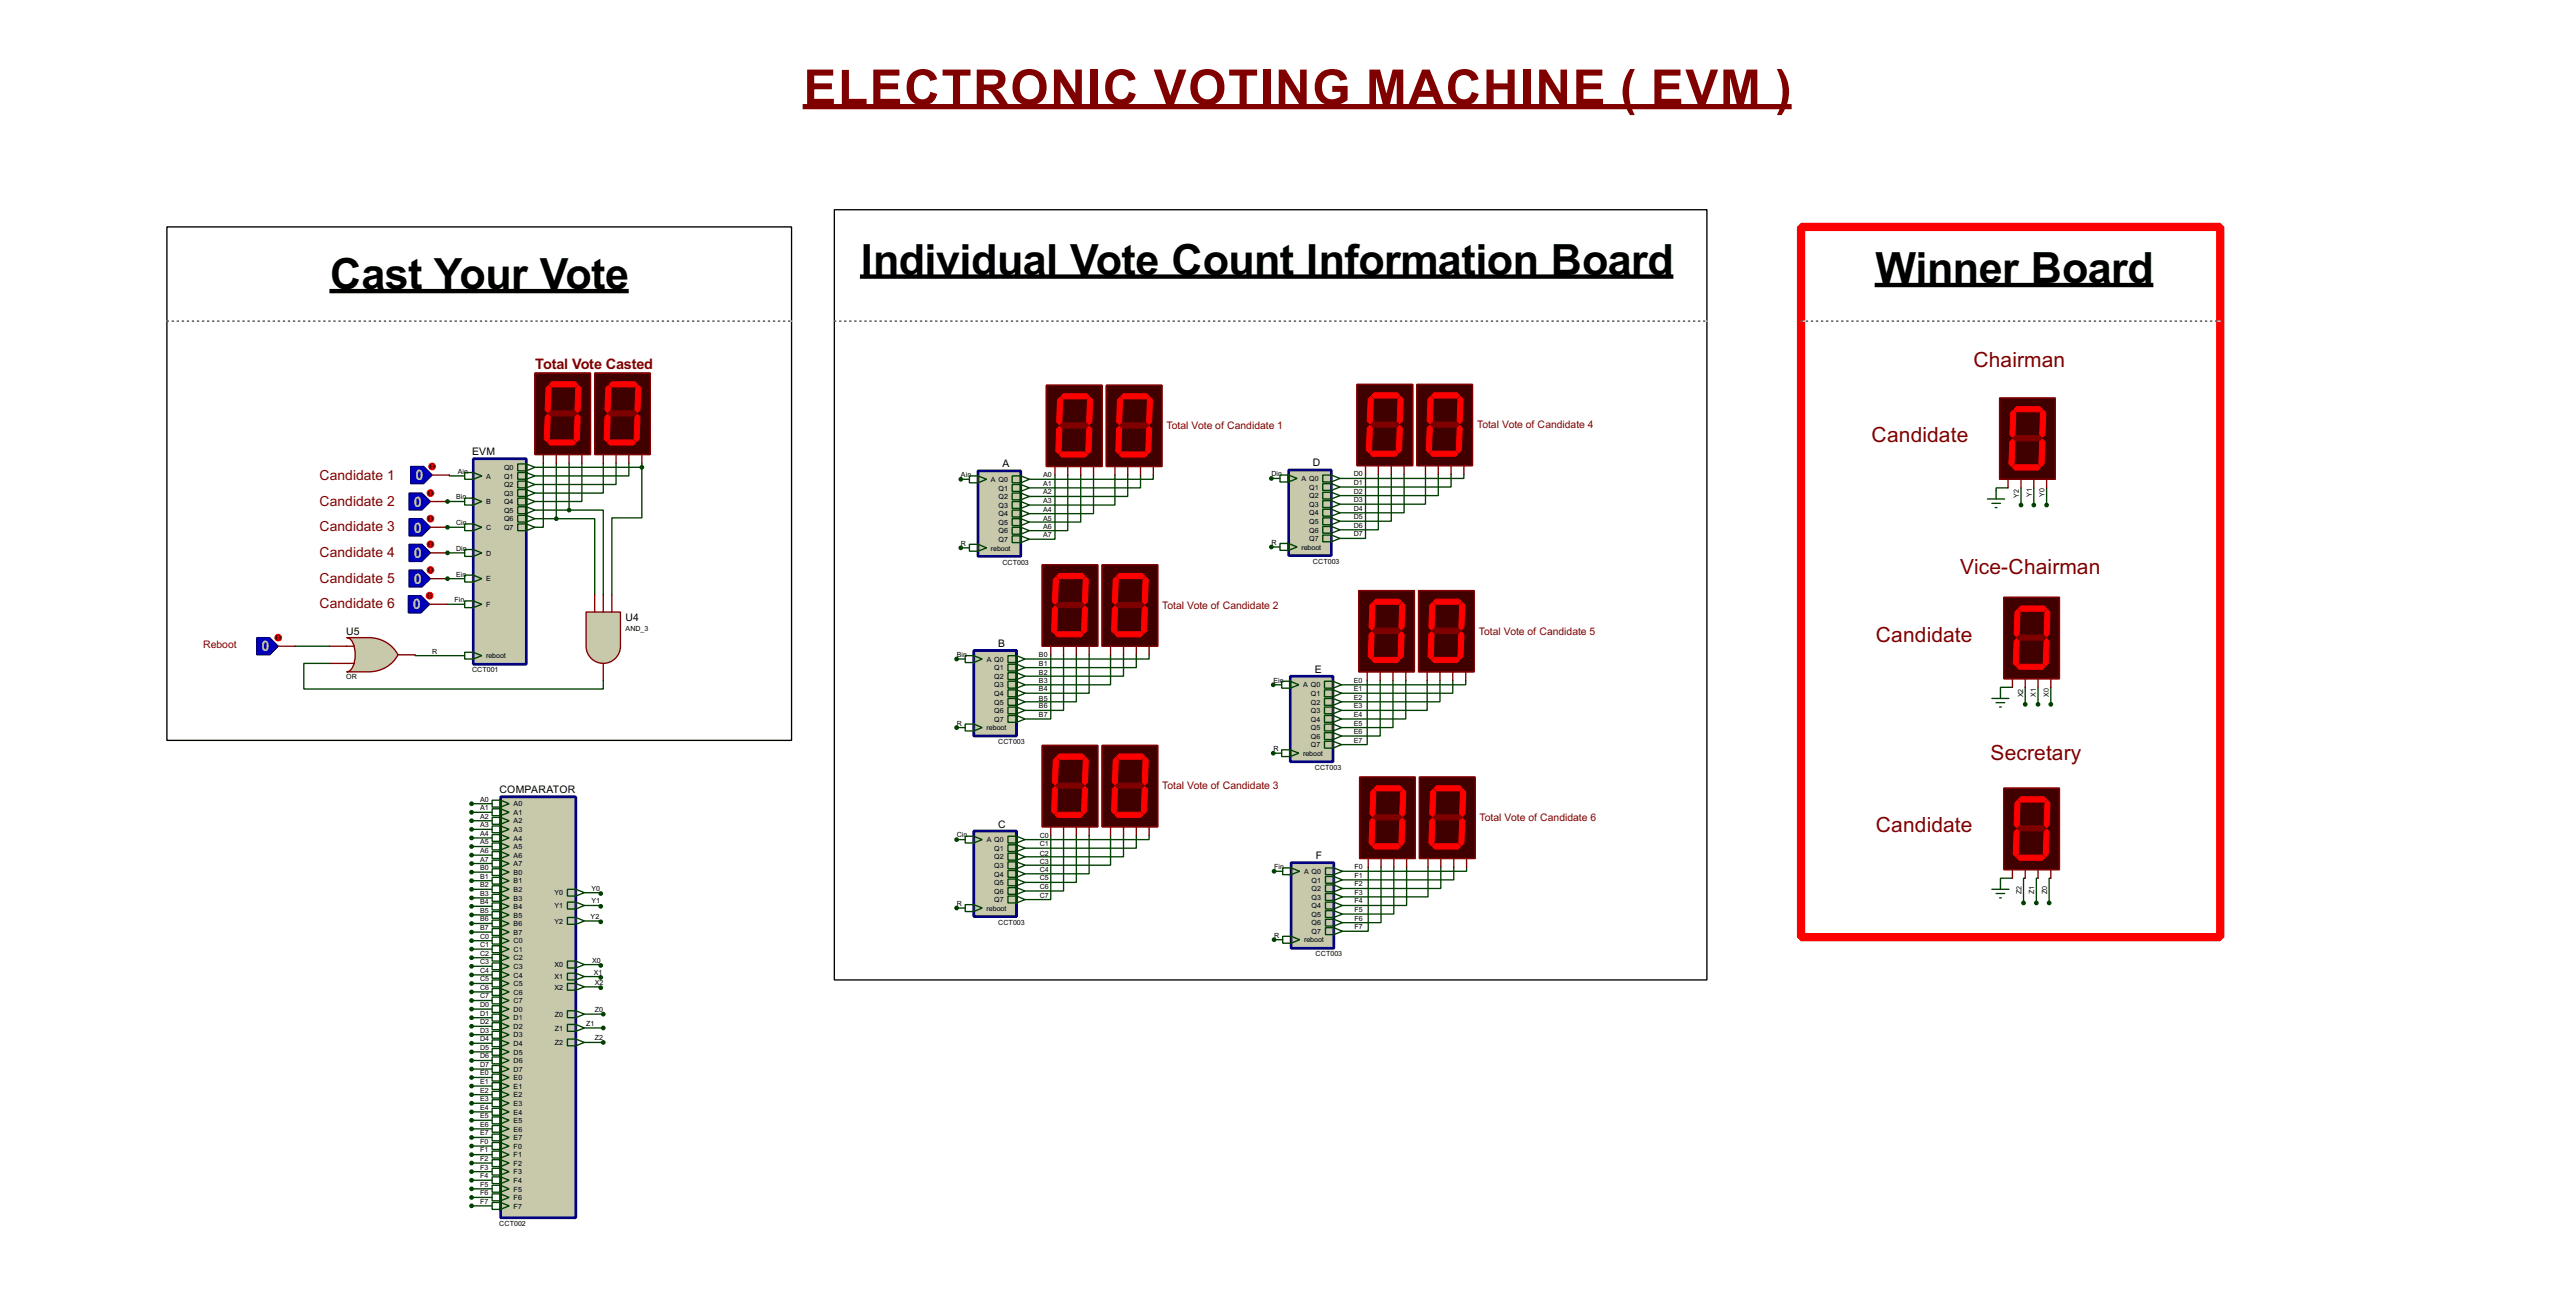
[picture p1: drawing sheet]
<svg xmlns="http://www.w3.org/2000/svg" width="764mm" height="383mm" viewBox="0 0 764 383" stroke-linecap="round" stroke-linejoin="round" font-family="sans-serif">
<defs><g id="words">
<text font-size="16.3" fill="#800000" x="238.6" y="31.1">ELECTRONIC VOTING MACHINE ( EVM )</text>
<g font-size="14.3">
<text x="255.5" y="81.6">Individual Vote Count Information Board</text>
<text x="98" y="85.9">Cast Your Vote</text>
<text x="556.8" y="84.1">Winner Board</text>
</g>
<g font-size="7" fill="#800000">
<text x="585.9" y="108.9">Chairman</text>
<text x="555.7" y="131.2">Candidate</text>
<text x="581.9" y="170.3">Vice-Chairman</text>
<text x="556.9" y="190.4">Candidate</text>
<text x="591" y="225.7">Secretary</text>
<text x="556.9" y="247.1">Candidate</text>
</g>
<text font-size="4.8" fill="#800000" x="158.9" y="109.7">Total Vote Casted</text>
<g font-size="4.8" fill="#c0c0c0">
<text x="123.4" y="142.5">0</text>
<text x="122.9" y="150.4">0</text>
<text x="122.9" y="158">0</text>
<text x="122.9" y="165.7">0</text>
<text x="122.9" y="173.3">0</text>
<text x="122.6" y="180.9">0</text>
<text x="77.6" y="193.4">0</text>
</g>
<g font-size="4.6" fill="#800000">
<text x="94.8" y="142.5">Candidate 1</text>
<text x="94.8" y="150.2">Candidate 2</text>
<text x="94.8" y="157.8">Candidate 3</text>
<text x="94.8" y="165.4">Candidate 4</text>
<text x="94.8" y="173">Candidate 5</text>
<text x="94.8" y="180.6">Candidate 6</text>
</g>
<g font-size="3.5" fill="#800000">
<text x="346.3" y="127.4">Total Vote of Candidate 1</text>
<text x="438.5" y="127.1">Total Vote of Candidate 4</text>
<text x="345" y="180.8">Total Vote of Candidate 2</text>
<text x="439" y="188.4">Total Vote of Candidate 5</text>
<text x="60.3" y="192.4">Reboot</text>
<text x="345" y="234.3">Total Vote of Candidate 3</text>
<text x="439.3" y="243.7">Total Vote of Candidate 6</text>
</g>
<g font-size="3.5">
<text x="140.2" y="135.2">EVM</text>
<text x="297.6" y="138.7">A</text>
<text x="389.8" y="138.5">D</text>
<text x="185.7" y="184.4">U4</text>
<text x="102.8" y="188.5">U5</text>
<text x="296.4" y="192.1">B</text>
<text x="390.4" y="199.7">E</text>
<text x="148.3" y="235.5">COMPARATOR</text>
<text x="296.4" y="245.7">C</text>
<text x="390.6" y="255.1">F</text>
</g>
<g font-size="2.4">
<text x="135.9" y="140.7">Ain</text>
<text x="144.3" y="142.1">A</text>
<text x="149.6" y="139.5">Q0</text>
<text x="149.6" y="142.1">Q1</text>
<text x="285.3" y="141.7">Ain</text>
<text x="294.2" y="143.1">A Q0</text>
<text x="309.7" y="141.7">A0</text>
<text x="377.5" y="141.4">Din</text>
<text x="386.4" y="142.8">A Q0</text>
<text x="401.9" y="143.9">D1</text>
<text x="401.9" y="141.4">D0</text>
<text x="135.4" y="148.2">Bin</text>
<text x="144.3" y="149.6">B</text>
<text x="149.6" y="144.6">Q2</text>
<text x="149.6" y="147.2">Q3</text>
<text x="149.6" y="149.6">Q4</text>
<text x="296.4" y="145.6">Q1</text>
<text x="296.4" y="148.2">Q2</text>
<text x="309.7" y="149.3">A3</text>
<text x="309.7" y="146.8">A2</text>
<text x="309.7" y="144.2">A1</text>
<text x="388.6" y="145.3">Q1</text>
<text x="388.6" y="147.9">Q2</text>
<text x="401.9" y="149.1">D3</text>
<text x="401.9" y="146.5">D2</text>
<text x="599.4" y="147.8" transform="rotate(-90 599.4 147.8)">Y2</text>
<text x="603.2" y="147.6" transform="rotate(-90 603.2 147.6)">Y1</text>
<text x="607" y="147.6" transform="rotate(-90 607 147.6)">Y0</text>
<text x="135.4" y="155.9">Cin</text>
<text x="149.6" y="152.2">Q5</text>
<text x="149.6" y="154.8">Q6</text>
<text x="296.4" y="150.7">Q3</text>
<text x="296.4" y="153.3">Q4</text>
<text x="296.4" y="155.8">Q5</text>
<text x="309.7" y="154.6">A5</text>
<text x="309.7" y="151.9">A4</text>
<text x="388.6" y="150.5">Q3</text>
<text x="388.6" y="153">Q4</text>
<text x="388.6" y="155.5">Q5</text>
<text x="401.9" y="154.1">D5</text>
<text x="401.9" y="151.6">D4</text>
<text x="144.3" y="157.3">C</text>
<text x="149.6" y="157.3">Q7</text>
<text x="296.4" y="158.3">Q6</text>
<text x="296.4" y="160.9">Q7</text>
<text x="309.7" y="159.5">A7</text>
<text x="309.7" y="156.9">A6</text>
<text x="377.5" y="161.8">R</text>
<text x="388.6" y="158">Q6</text>
<text x="388.6" y="160.6">Q7</text>
<text x="401.9" y="159.2">D7</text>
<text x="401.9" y="156.6">D6</text>
<text x="135.4" y="163.5">Din</text>
<text x="144.3" y="164.9">D</text>
<text x="285.3" y="162">R</text>
<text x="294.2" y="163.4">reboot</text>
<text x="297.6" y="167.6">CCT003</text>
<text x="386.4" y="163.2">reboot</text>
<text x="389.8" y="167.3">CCT003</text>
<text x="135.4" y="171.2">Ein</text>
<text x="144.3" y="172.6">E</text>
<text x="134.9" y="178.8">Fin</text>
<text x="144.3" y="180.2">F</text>
<text x="185.7" y="187.3">AND_3</text>
<text x="128.3" y="194">R</text>
<text x="144.3" y="195.4">reboot</text>
<text x="284" y="195">Bin</text>
<text x="292.9" y="196.4">A Q0</text>
<text x="308.4" y="197.8">B1</text>
<text x="308.4" y="195">B0</text>
<text x="102.7" y="201.6">OR</text>
<text x="140.1" y="199.6">CCT001</text>
<text x="295.1" y="199">Q1</text>
<text x="295.1" y="201.5">Q2</text>
<text x="308.4" y="202.7">B3</text>
<text x="308.4" y="200.4">B2</text>
<text x="378" y="202.7">Ein</text>
<text x="401.9" y="202.7">E0</text>
<text x="295.1" y="204.1">Q3</text>
<text x="295.1" y="206.6">Q4</text>
<text x="295.1" y="209.1">Q5</text>
<text x="308.4" y="208">B5</text>
<text x="308.4" y="205.2">B4</text>
<text x="386.9" y="204.1">A Q0</text>
<text x="389.1" y="206.6">Q1</text>
<text x="389.1" y="209.1">Q2</text>
<text x="401.9" y="207.7">E2</text>
<text x="401.9" y="205.2">E1</text>
<text x="600.6" y="207" transform="rotate(-90 600.6 207)">X2</text>
<text x="604.5" y="206.8" transform="rotate(-90 604.5 206.8)">X1</text>
<text x="608.3" y="206.8" transform="rotate(-90 608.3 206.8)">X0</text>
<text x="284" y="215.4">R</text>
<text x="295.1" y="211.7">Q6</text>
<text x="295.1" y="214.2">Q7</text>
<text x="308.4" y="212.8">B7</text>
<text x="308.4" y="210.3">B6</text>
<text x="389.1" y="211.7">Q3</text>
<text x="389.1" y="214.2">Q4</text>
<text x="401.9" y="215.4">E5</text>
<text x="401.9" y="212.8">E4</text>
<text x="401.9" y="210.3">E3</text>
<text x="292.9" y="216.8">reboot</text>
<text x="296.3" y="220.9">CCT003</text>
<text x="389.1" y="216.8">Q5</text>
<text x="389.1" y="219.3">Q6</text>
<text x="389.1" y="221.8">Q7</text>
<text x="401.9" y="220.4">E7</text>
<text x="401.9" y="217.9">E6</text>
<text x="378" y="223">R</text>
<text x="386.9" y="224.4">reboot</text>
<text x="390.3" y="228.5">CCT003</text>
<text x="142.5" y="238">A0</text>
<text x="152.5" y="239.4">A0</text>
<text x="142.5" y="240.5">A1</text>
<text x="142.5" y="243">A2</text>
<text x="142.5" y="245.6">A3</text>
<text x="152.5" y="241.9">A1</text>
<text x="152.5" y="244.4">A2</text>
<text x="142.5" y="248.1">A4</text>
<text x="142.5" y="250.7">A5</text>
<text x="152.5" y="247">A3</text>
<text x="152.5" y="249.5">A4</text>
<text x="284" y="248.4">Cin</text>
<text x="292.9" y="250">A Q0</text>
<text x="308.7" y="251.2">C1</text>
<text x="308.7" y="248.6">C0</text>
<text x="142.5" y="253.2">A6</text>
<text x="142.5" y="255.7">A7</text>
<text x="152.5" y="252.1">A5</text>
<text x="152.5" y="254.6">A6</text>
<text x="152.5" y="257.1">A7</text>
<text x="295.1" y="252.6">Q1</text>
<text x="295.1" y="255.1">Q2</text>
<text x="295.1" y="257.6">Q3</text>
<text x="308.7" y="256.5">C3</text>
<text x="308.7" y="254">C2</text>
<text x="142.5" y="258.3">B0</text>
<text x="142.5" y="260.8">B1</text>
<text x="142.5" y="263.4">B2</text>
<text x="152.5" y="259.7">B0</text>
<text x="152.5" y="262.2">B1</text>
<text x="295.1" y="260.2">Q4</text>
<text x="295.1" y="262.7">Q5</text>
<text x="308.7" y="263.9">C6</text>
<text x="308.7" y="261.3">C5</text>
<text x="308.7" y="258.8">C4</text>
<text x="378.3" y="258">Fin</text>
<text x="387.2" y="259.4">A Q0</text>
<text x="389.4" y="262">Q1</text>
<text x="402.1" y="263.1">F2</text>
<text x="402.1" y="260.6">F1</text>
<text x="402.1" y="258">F0</text>
<text x="142.5" y="265.9">B3</text>
<text x="142.5" y="268.4">B4</text>
<text x="152.5" y="264.8">B2</text>
<text x="152.5" y="267.3">B3</text>
<text x="152.5" y="269.8">B4</text>
<text x="164.6" y="265.8">Y0</text>
<text x="164.6" y="269.6">Y1</text>
<text x="175.6" y="264.4">Y0</text>
<text x="175.6" y="268.2">Y1</text>
<text x="284" y="268.9">R</text>
<text x="295.1" y="265.3">Q6</text>
<text x="295.1" y="267.8">Q7</text>
<text x="308.7" y="266.4">C7</text>
<text x="389.4" y="264.5">Q2</text>
<text x="389.4" y="267">Q3</text>
<text x="389.4" y="269.6">Q4</text>
<text x="402.1" y="268.2">F4</text>
<text x="402.1" y="265.6">F3</text>
<text x="600.2" y="265.4" transform="rotate(-90 600.2 265.4)">Z2</text>
<text x="604" y="265.4" transform="rotate(-90 604 265.4)">Z1</text>
<text x="607.8" y="265.4" transform="rotate(-90 607.8 265.4)">Z0</text>
<text x="142.5" y="271">B5</text>
<text x="142.5" y="273.5">B6</text>
<text x="152.5" y="272.4">B5</text>
<text x="152.5" y="274.9">B6</text>
<text x="164.6" y="274.2">Y2</text>
<text x="175.3" y="272.8">Y2</text>
<text x="292.9" y="270.3">reboot</text>
<text x="296.3" y="274.5">CCT003</text>
<text x="389.4" y="272.1">Q5</text>
<text x="389.4" y="274.7">Q6</text>
<text x="402.1" y="275.8">F7</text>
<text x="402.1" y="273.3">F6</text>
<text x="402.1" y="270.7">F5</text>
<text x="142.5" y="276.1">B7</text>
<text x="142.5" y="278.6">C0</text>
<text x="142.5" y="281.1">C1</text>
<text x="152.5" y="277.5">B7</text>
<text x="152.5" y="280">C0</text>
<text x="378.3" y="278.3">R</text>
<text x="387.2" y="279.7">reboot</text>
<text x="389.4" y="277.2">Q7</text>
<text x="142.5" y="283.7">C2</text>
<text x="142.5" y="286.2">C3</text>
<text x="152.5" y="282.5">C1</text>
<text x="152.5" y="285.1">C2</text>
<text x="152.5" y="287.6">C3</text>
<text x="164.6" y="287.1">X0</text>
<text x="175.8" y="285.7">X0</text>
<text x="390.6" y="283.9">CCT003</text>
<text x="142.5" y="288.8">C4</text>
<text x="142.5" y="291.3">C5</text>
<text x="142.5" y="293.8">C6</text>
<text x="152.5" y="290.2">C4</text>
<text x="152.5" y="292.7">C5</text>
<text x="164.6" y="290.7">X1</text>
<text x="164.6" y="293.7">X2</text>
<text x="176.3" y="289.3">X1</text>
<text x="176.6" y="292.3">X2</text>
<text x="142.5" y="296.4">C7</text>
<text x="142.5" y="298.9">D0</text>
<text x="152.5" y="295.2">C6</text>
<text x="152.5" y="297.8">C7</text>
<text x="142.5" y="301.5">D1</text>
<text x="142.5" y="304">D2</text>
<text x="152.5" y="300.3">D0</text>
<text x="152.5" y="302.9">D1</text>
<text x="152.5" y="305.4">D2</text>
<text x="164.7" y="301.8">Z0</text>
<text x="164.7" y="305.9">Z1</text>
<text x="174" y="304.5">Z1</text>
<text x="176.6" y="300.4">Z0</text>
<text x="142.5" y="306.5">D3</text>
<text x="142.5" y="309.1">D4</text>
<text x="142.5" y="311.6">D5</text>
<text x="152.5" y="307.9">D3</text>
<text x="152.5" y="310.5">D4</text>
<text x="164.7" y="310.2">Z2</text>
<text x="176.6" y="308.8">Z2</text>
<text x="142.5" y="314.2">D6</text>
<text x="142.5" y="316.7">D7</text>
<text x="152.5" y="313">D5</text>
<text x="152.5" y="315.6">D6</text>
<text x="142.5" y="319.2">E0</text>
<text x="142.5" y="321.8">E1</text>
<text x="152.5" y="318.1">D7</text>
<text x="152.5" y="320.6">E0</text>
<text x="152.5" y="323.2">E1</text>
<text x="142.5" y="324.3">E2</text>
<text x="142.5" y="326.9">E3</text>
<text x="142.5" y="329.4">E4</text>
<text x="152.5" y="325.7">E2</text>
<text x="152.5" y="328.3">E3</text>
<text x="142.5" y="331.9">E5</text>
<text x="142.5" y="334.5">E6</text>
<text x="152.5" y="330.8">E4</text>
<text x="152.5" y="333.3">E5</text>
<text x="152.5" y="335.9">E6</text>
<text x="142.5" y="337">E7</text>
<text x="142.5" y="339.6">F0</text>
<text x="152.5" y="338.4">E7</text>
<text x="152.5" y="341">F0</text>
<text x="142.5" y="342.1">F1</text>
<text x="142.5" y="344.6">F2</text>
<text x="142.5" y="347.2">F3</text>
<text x="152.5" y="343.5">F1</text>
<text x="152.5" y="346">F2</text>
<text x="142.5" y="349.7">F4</text>
<text x="142.5" y="352.3">F5</text>
<text x="152.5" y="348.6">F3</text>
<text x="152.5" y="351.1">F4</text>
<text x="152.5" y="353.7">F5</text>
<text x="142.5" y="354.8">F6</text>
<text x="142.5" y="357.3">F7</text>
<text x="152.5" y="356.2">F6</text>
<text x="152.5" y="358.7">F7</text>
<text x="148.2" y="363.9">CCT002</text>
</g>
</g></defs>
<path d="M161.3 137.5v19h-2.5M172.8 137.5v11.4h-14M179.1 137.5v8.9h-20.3M182.9 137.5v6.3h-24.1M186.7 137.5v3.8h-27.9M132.9 148.9h5.1M285.3 142.3h2.5M285.3 162.6h2.5" fill="none" stroke="#004000" stroke-width=".4"/>
<circle cx="132.9" cy="148.9" r=".2" fill="#004000"/>
<path d="M132.9 156.5h5.1" fill="none" stroke="#004000" stroke-width=".4"/>
<circle cx="132.9" cy="156.5" r=".2" fill="#004000"/>
<path d="M132.9 164.1h5.1" fill="none" stroke="#004000" stroke-width=".4"/>
<circle cx="132.9" cy="164.1" r=".2" fill="#004000"/>
<path d="M132.9 171.8h5.1" fill="none" stroke="#004000" stroke-width=".4"/>
<circle cx="132.9" cy="171.8" r=".2" fill="#004000"/>
<g fill="none" stroke="#004000" stroke-width=".4">
<path d="M158.8 138.7h31.8M165.2 137.5v16.5M169 137.5v13.9M190.6 138.7v15h-8.9v22.9M190.6 137.5v1.2M133.4 141v.3h4.6M158.8 154h6.4M158.8 151.4h10.2M165.2 154h11.4v22.6M169 151.4h10.1v25.2M313.2 141v19.1h-7.6M317 141v16.5h-11.4"/>
<path d="M320.9 141v14h-15.3M324.7 141v11.5h-19.1M331 141v8.9h-25.4M334.8 141v6.4h-29.2M338.6 141v3.8h-33M342.4 141v1.3h-36.8M377.5 142h2.5M405.4 140.8v19h-7.6M409.2 140.8v16.5h-11.4M413.1 140.8v13.9h-15.3M416.9 140.8v11.4h-19.1M423.2 140.8v8.9h-25.4"/>
<path d="M427 140.8v6.3h-29.2M430.8 140.8v3.8h-33M434.6 140.8v1.2h-36.8M596.2 144.8h-3.6v.8M600 144.8v5.1M603.8 144.8v5.1M607.6 144.8v5.1M132.6 179.4h5.4M377.5 162.4h2.5M87.7 191.8h10.1M97.8 196.9h-7.6v7.6h88.9v-2.5M123.2 194.4v.2h14.8"/>
<path d="M284 195.6h2.6M312 194.4v19h-7.7M315.8 194.4v16.5h-11.5M319.6 194.4v13.9h-15.3M323.4 194.4v11.4h-19.1M329.7 194.4v8.9h-25.4M333.6 194.4v6.3h-29.3M337.4 194.4v3.8h-33.1M341.2 194.4v1.2h-36.9M284 216h2.6M378 203.3h2.5M405.9 202v19h-7.6"/>
<path d="M409.8 202v16.5h-11.5M413.6 202v14h-15.3M417.4 202v11.4h-19.1M423.7 202v8.9h-25.4M427.5 202v6.3h-29.2M431.3 202v3.8h-33M435.2 202v1.3h-36.9M597.5 204h-3.6v.8M601.3 204v5.1M605.1 204v5.1M608.9 204v5.1M140 238.6h6.1"/>
<path d="M378 223.6h2.5M140 241.1h6.1M140 243.6h6.1M140 246.2h6.1M140 248.7h6.1M140 251.3h6.1M140 253.8h6.1M140 256.3h6.1M140 258.9h6.1M284 249.2h2.6M312 248v19h-7.7M315.8 248v16.5h-11.5"/>
<path d="M319.6 248v13.9h-15.3M323.4 248v11.4h-19.1M329.7 248v8.8h-25.4M333.6 248v6.3h-29.3M337.4 248v3.8h-33.1M341.2 248v1.2h-36.9M378.3 258.6h2.5M406.2 257.4v19h-7.6M410 257.4v16.5h-11.4M413.8 257.4v13.9h-15.2M417.6 257.4v11.4h-19M424 257.4v8.8h-25.4"/>
<path d="M427.8 257.4v6.3h-29.2M431.6 257.4v3.8h-33M435.4 257.4v1.2h-36.8M140 261.4h6.1M140 264h6.1M140 266.5h6.1M140 269h6.1M140 271.6h6.1M140 274.1h6.1M140 276.7h6.1M140 279.2h6.1M173.5 265h4.9v.2"/>
<path d="M173.5 268.8h4.9v.2M173.5 273.4h4.9v.2M284 269.5h2.6M378.3 278.9h2.5M597.5 260.7h-3.6v.7M601.3 260.7h-.5v7.3M605.1 260.7h-.5v7.3M608.9 260.7h-.5v7.3M140 281.7h6.1M140 284.3h6.1M140 286.8h6.1M140 289.4h6.1"/>
<path d="M140 291.9h6.1M140 294.4h6.1M140 297h6.1M140 299.5h6.1M173.5 286.3h4.9v.3M173.5 289.9h4.9v.2M173.5 292.9h4.9v.3M140 302.1h6.1M140 304.6h6.1M140 307.1h6.1M140 309.7h6.1M140 312.2h6.1"/>
<path d="M140 314.8h6.1M140 317.3h6.1M140 319.8h6.1M173.5 301h5.6M173.5 305.1h5.6M173.5 309.4h5.6M140 322.4h6.1M140 324.9h6.1M140 327.5h6.1M140 330h6.1M140 332.5h6.1M140 335.1h6.1"/>
<path d="M140 337.6h6.1M140 340.2h6.1M140 342.7h6.1M140 345.2h6.1M140 347.8h6.1M140 350.3h6.1M140 352.9h6.1M140 355.4h6.1M140 357.9h6.1"/>
</g>
<path d="M140.5 136.2h15.8v61h-15.8z" fill="#c8c8aa" stroke="#000080" stroke-width=".8"/>
<path d="M158.8 110.8h16.5v24.1h-16.5z" fill="#400000" stroke="#800000" stroke-width=".4"/>
<g fill="#f00" stroke="#f00" stroke-width=".3">
<path d="M163.9 113.3h6.8l.8 .8-.8 .8h-6.8l-.8-.8z" fill-rule="evenodd"/>
<path d="M171 115.1l.8-.7 .7 .7-.2 6.6-.8 .8-.8-.8z" fill-rule="evenodd"/>
<path d="M162.1 115.1l.8-.7 .7 .7-.2 6.6-.8 .8-.7-.8z" fill-rule="evenodd"/>
<path d="M170.7 123.8l.8-.8 .8 .8-.3 6.6-.7 .7-.8-.7z" fill-rule="evenodd"/>
<path d="M162.6 131.4l.8-.8h6.8l.8 .8-.8 .7h-6.8z" fill-rule="evenodd"/>
<path d="M162.6 123l.8 .8-.3 6.6-.7 .7-.8-.7 .3-6.6z" fill-rule="evenodd"/>
</g>
<path d="M162.9 122.7l.7-.7h6.9l.8 .7-.8 .8h-6.9z" fill-rule="evenodd" fill="#800000" stroke="#800000" stroke-width=".3"/>
<path d="M161.3 134.9v2.6M165.2 134.9v2.6M169 134.9v2.6M172.8 134.9v2.6" fill="none" stroke="#800000" stroke-width=".4"/>
<path d="M176.6 110.8h16.5v24.1h-16.5z" fill="#400000" stroke="#800000" stroke-width=".4"/>
<g fill="#f00" stroke="#f00" stroke-width=".3">
<path d="M181.7 113.3h6.8l.8 .8-.8 .8h-6.8l-.8-.8z" fill-rule="evenodd"/>
<path d="M188.8 115.1l.7-.7 .8 .7-.3 6.6-.7 .8-.8-.8z" fill-rule="evenodd"/>
<path d="M180.6 114.4l.8 .7-.2 6.6-.8 .8-.8-.8 .3-6.6z" fill-rule="evenodd"/>
<path d="M189.3 123l.7 .8-.2 6.6-.8 .7-.7-.7 .2-6.6z" fill-rule="evenodd"/>
<path d="M180.4 131.4l.8-.8h6.8l.8 .8-.8 .7h-6.8z" fill-rule="evenodd"/>
<path d="M180.4 123l.8 .8-.3 6.6-.8 .7-.7-.7 .2-6.6z" fill-rule="evenodd"/>
</g>
<path d="M180.6 122.7l.8-.7h6.9l.7 .7-.7 .8h-6.9z" fill-rule="evenodd" fill="#800000" stroke="#800000" stroke-width=".3"/>
<path d="M179.1 134.9v2.6M182.9 134.9v2.6M186.7 134.9v2.6M190.6 134.9v2.6" fill="none" stroke="#800000" stroke-width=".4"/>
<g fill="none" stroke="#004000" stroke-width=".4">
<path d="M153.7 137.7h2.6l2.5 1-2.5 1.1h-2.6zM156.3 137.7v2.1M138 140.3h2.5l2.6 1-2.6 1h-2.5zM138 147.9h2.5l2.6 1-2.6 1h-2.5zM138 155.5h2.5l2.6 1-2.6 1h-2.5zM140.5 140.3v2M140.5 147.9v2M140.5 155.5v2M153.7 140.3h2.6l2.5 1-2.5 1h-2.6zM153.7 142.8h2.6l2.5 1-2.5 1h-2.6zM153.7 145.3h2.6l2.5 1.1-2.5 1h-2.6zM153.7 147.9h2.6l2.5 1-2.5 1h-2.6z"/>
<path d="M153.7 150.4h2.6l2.5 1-2.5 1.1h-2.6zM153.7 153h2.6l2.5 1-2.5 1h-2.6zM153.7 155.5h2.6l2.5 1-2.5 1h-2.6zM156.3 140.3v2M156.3 142.8v2M156.3 145.3v2.1M156.3 147.9v2M156.3 150.4v2.1M156.3 153v2M156.3 155.5v2M138 163.1h2.5l2.6 1-2.6 1.1h-2.5zM138 170.7h2.5l2.6 1.1-2.6 1h-2.5z"/>
<path d="M138 178.4h2.5l2.6 1-2.6 1h-2.5zM140.5 163.1v2.1M140.5 170.7v2.1M140.5 178.4v2M138 193.6h2.5l2.6 1-2.6 1h-2.5zM140.5 193.6v2"/>
</g>
<path d="M97.8 86.4h88.9" fill="none" stroke="#000" stroke-width="1.3" stroke-linecap="butt"/>
<path d="M290.4 139.8h12.7v25.4h-12.7z" fill="#c8c8aa" stroke="#000080" stroke-width=".8"/>
<g fill="none" stroke="#004000" stroke-width=".4">
<path d="M287.8 141.3h2.6l2.5 1-2.5 1h-2.6zM290.4 141.3v2M300.5 141.3h2.6l2.5 1-2.5 1h-2.6zM300.5 143.8h2.6l2.5 1-2.5 1.1h-2.6zM300.5 146.4h2.6l2.5 1-2.5 1h-2.6zM300.5 148.9h2.6l2.5 1-2.5 1h-2.6zM300.5 151.4h2.6l2.5 1.1-2.5 1h-2.6zM300.5 154h2.6l2.5 1-2.5 1h-2.6zM300.5 156.5h2.6l2.5 1-2.5 1.1h-2.6zM300.5 159.1h2.6l2.5 1-2.5 1h-2.6zM303.1 141.3v2M303.1 143.8v2.1"/>
<path d="M303.1 146.4v2M303.1 148.9v2M303.1 151.4v2.1M303.1 154v2M303.1 156.5v2.1M303.1 159.1v2M287.8 161.6h2.6l2.5 1-2.5 1h-2.6zM290.4 161.6v2"/>
</g>
<g fill="#004000" stroke="#004000" stroke-width=".4">
<circle cx="285.2" cy="142.3" r=".5"/>
<circle cx="285.2" cy="162.6" r=".5"/>
</g>
<path d="M121.5 146.4h3.8l2.5 2.5-2.5 2.5h-3.8z" fill-rule="evenodd" fill="#0000c0" stroke="#000080" stroke-width=".4"/>
<path d="M127.8 148.9h5.1" fill="none" stroke="#800000" stroke-width=".4"/>
<circle cx="127.8" cy="146.4" r="1" fill="#400000" stroke="#f00" stroke-width=".3"/>
<path d="M127.6 146.6l.2 .3M127.8 145.9v1M127.8 145.9l-.2 .2M127.8 145.9l.3 .2M128.1 146.6l-.3 .3" fill="none" stroke="#f00" stroke-width=".3"/>
<circle cx="132.8" cy="148.9" r=".5" fill="#004000" stroke="#004000" stroke-width=".4"/>
<path d="M121.5 154h3.8l2.5 2.5-2.5 2.6h-3.8z" fill-rule="evenodd" fill="#0000c0" stroke="#000080" stroke-width=".4"/>
<path d="M127.8 156.5h5.1" fill="none" stroke="#800000" stroke-width=".4"/>
<circle cx="127.8" cy="154" r="1" fill="#400000" stroke="#f00" stroke-width=".3"/>
<path d="M127.6 154.2l.2 .3M127.8 153.5v1M127.8 153.5l-.2 .2M127.8 153.5l.3 .2M128.1 154.2l-.3 .3" fill="none" stroke="#f00" stroke-width=".3"/>
<circle cx="132.8" cy="156.5" r=".5" fill="#004000" stroke="#004000" stroke-width=".4"/>
<path d="M121.5 161.6h3.8l2.5 2.5-2.5 2.6h-3.8z" fill-rule="evenodd" fill="#0000c0" stroke="#000080" stroke-width=".4"/>
<path d="M127.8 164.1h5.1" fill="none" stroke="#800000" stroke-width=".4"/>
<circle cx="127.8" cy="161.6" r="1" fill="#400000" stroke="#f00" stroke-width=".3"/>
<path d="M127.6 161.9l.2 .2M127.8 161.1v1M127.8 161.1l-.2 .2M127.8 161.1l.3 .2M128.1 161.9l-.3 .2" fill="none" stroke="#f00" stroke-width=".3"/>
<circle cx="132.8" cy="164.1" r=".5" fill="#004000" stroke="#004000" stroke-width=".4"/>
<path d="M121.5 169.2h3.8l2.5 2.6-2.5 2.5h-3.8z" fill-rule="evenodd" fill="#0000c0" stroke="#000080" stroke-width=".4"/>
<path d="M127.8 171.8h5.1" fill="none" stroke="#800000" stroke-width=".4"/>
<circle cx="127.8" cy="169.2" r="1" fill="#400000" stroke="#f00" stroke-width=".3"/>
<path d="M127.6 169.5l.2 .2M127.8 168.7v1M127.8 168.7l-.2 .3M127.8 168.7l.3 .3M128.1 169.5l-.3 .2" fill="none" stroke="#f00" stroke-width=".3"/>
<circle cx="132.8" cy="171.8" r=".5" fill="#004000" stroke="#004000" stroke-width=".4"/>
<path d="M310.7 114.4h16.5v24.1h-16.5z" fill="#400000" stroke="#800000" stroke-width=".4"/>
<g fill="#f00" stroke="#f00" stroke-width=".3">
<path d="M315.8 116.9h6.8l.8 .8-.8 .7h-6.8l-.8-.7z" fill-rule="evenodd"/>
<path d="M322.9 118.7l.8-.8 .7 .8-.2 6.6-.8 .7-.8-.7z" fill-rule="evenodd"/>
<path d="M314 118.7l.8-.8 .7 .8-.2 6.6-.8 .7-.8-.7z" fill-rule="evenodd"/>
<path d="M323.4 126.5l.8 .8-.3 6.6-.8 .8-.7-.8 .2-6.6z" fill-rule="evenodd"/>
<path d="M314.5 134.9l.8-.7h6.8l.8 .7-.8 .8h-6.8z" fill-rule="evenodd"/>
<path d="M313.7 127.3l.8-.8 .8 .8-.3 6.6-.7 .8-.8-.8z" fill-rule="evenodd"/>
</g>
<path d="M314.8 126.3l.7-.8h6.9l.7 .8-.7 .8h-6.9z" fill-rule="evenodd" fill="#800000" stroke="#800000" stroke-width=".3"/>
<path d="M313.2 138.5v2.5M317 138.5v2.5M320.9 138.5v2.5M324.7 138.5v2.5" fill="none" stroke="#800000" stroke-width=".4"/>
<path d="M328.5 114.4h16.5v24.1h-16.5z" fill="#400000" stroke="#800000" stroke-width=".4"/>
<g fill="#f00" stroke="#f00" stroke-width=".3">
<path d="M332.8 117.7l.8-.8h6.8l.8 .8-.8 .7h-6.8z" fill-rule="evenodd"/>
<path d="M340.7 118.7l.7-.8 .8 .8-.3 6.6-.7 .7-.8-.7z" fill-rule="evenodd"/>
<path d="M331.8 118.7l.7-.8 .8 .8-.3 6.6-.7 .7-.8-.7z" fill-rule="evenodd"/>
<path d="M341.2 126.5l.7 .8-.2 6.6-.8 .8-.7-.8 .2-6.6z" fill-rule="evenodd"/>
<path d="M332.3 134.9l.7-.7h6.9l.8 .7-.8 .8h-6.9z" fill-rule="evenodd"/>
<path d="M332.3 126.5l.7 .8-.2 6.6-.8 .8-.7-.8 .2-6.6z" fill-rule="evenodd"/>
</g>
<path d="M332.5 126.3l.8-.8h6.9l.7 .8-.7 .8h-6.9z" fill-rule="evenodd" fill="#800000" stroke="#800000" stroke-width=".3"/>
<path d="M331 138.5v2.5M334.8 138.5v2.5M338.6 138.5v2.5M342.4 138.5v2.5" fill="none" stroke="#800000" stroke-width=".4"/>
<path d="M289.1 193.1h12.7v25.4h-12.7z" fill="#c8c8aa" stroke="#000080" stroke-width=".8"/>
<g fill="none" stroke="#004000" stroke-width=".4">
<path d="M286.6 194.6h2.5l2.5 1-2.5 1.1h-2.5zM289.1 194.6v2.1M299.3 194.6h2.5l2.5 1-2.5 1.1h-2.5zM299.3 197.2h2.5l2.5 1-2.5 1h-2.5zM299.3 199.7h2.5l2.5 1-2.5 1h-2.5zM301.8 194.6v2.1M301.8 197.2v2M301.8 199.7v2M286.6 214.9h2.5l2.5 1.1-2.5 1h-2.5zM289.1 214.9v2.1M299.3 202.2h2.5l2.5 1.1-2.5 1h-2.5zM299.3 204.8h2.5l2.5 1-2.5 1h-2.5z"/>
<path d="M299.3 207.3h2.5l2.5 1-2.5 1.1h-2.5zM299.3 209.9h2.5l2.5 1-2.5 1h-2.5zM299.3 212.4h2.5l2.5 1-2.5 1h-2.5zM301.8 202.2v2.1M301.8 204.8v2M301.8 207.3v2.1M301.8 209.9v2M301.8 212.4v2"/>
</g>
<g fill="#004000" stroke="#004000" stroke-width=".4">
<circle cx="284" cy="195.6" r=".5"/>
<circle cx="284" cy="216" r=".5"/>
</g>
<path d="M309.4 167.7h16.5v24.1h-16.5z" fill="#400000" stroke="#800000" stroke-width=".4"/>
<g fill="#f00" stroke="#f00" stroke-width=".3">
<path d="M313.7 171l.8-.8h6.9l.7 .8-.7 .8h-6.9z" fill-rule="evenodd"/>
<path d="M322.4 171.3l.7 .7-.2 6.6-.8 .8-.7-.8 .2-6.6z" fill-rule="evenodd"/>
<path d="M312.7 172l.8-.7 .8 .7-.3 6.6-.8 .8-.7-.8z" fill-rule="evenodd"/>
<path d="M321.4 180.6l.7-.7 .8 .7-.3 6.7-.7 .7-.8-.7z" fill-rule="evenodd"/>
<path d="M314 187.5h6.9l.7 .8-.7 .7h-6.9l-.8-.7z" fill-rule="evenodd"/>
<path d="M312.5 180.6l.7-.7 .8 .7-.3 6.7-.7 .7-.8-.7z" fill-rule="evenodd"/>
</g>
<path d="M313.5 179.6l.8-.7h6.8l.8 .7-.8 .8h-6.8z" fill-rule="evenodd" fill="#800000" stroke="#800000" stroke-width=".3"/>
<path d="M312 191.8v2.6M315.8 191.8v2.6M319.6 191.8v2.6M323.4 191.8v2.6" fill="none" stroke="#800000" stroke-width=".4"/>
<path d="M327.2 167.7h16.5v24.1h-16.5z" fill="#400000" stroke="#800000" stroke-width=".4"/>
<g fill="#f00" stroke="#f00" stroke-width=".3">
<path d="M332.3 170.2h6.8l.8 .8-.8 .8h-6.8l-.8-.8z" fill-rule="evenodd"/>
<path d="M339.4 172l.8-.7 .7 .7-.2 6.6-.8 .8-.8-.8z" fill-rule="evenodd"/>
<path d="M330.5 172l.8-.7 .7 .7-.2 6.6-.8 .8-.7-.8z" fill-rule="evenodd"/>
<path d="M339.1 180.6l.8-.7 .8 .7-.3 6.7-.7 .7-.8-.7z" fill-rule="evenodd"/>
<path d="M331 188.3l.8-.8h6.8l.8 .8-.8 .7h-6.8z" fill-rule="evenodd"/>
<path d="M330.3 180.6l.7-.7 .8 .7-.3 6.7-.7 .7-.8-.7z" fill-rule="evenodd"/>
</g>
<path d="M331.3 179.6l.7-.7h6.9l.8 .7-.8 .8h-6.9z" fill-rule="evenodd" fill="#800000" stroke="#800000" stroke-width=".3"/>
<path d="M329.7 191.8v2.6M333.6 191.8v2.6M337.4 191.8v2.6M341.2 191.8v2.6" fill="none" stroke="#800000" stroke-width=".4"/>
<path d="M289.1 246.7h12.7v25.4h-12.7z" fill="#c8c8aa" stroke="#000080" stroke-width=".8"/>
<g fill="none" stroke="#004000" stroke-width=".4">
<path d="M286.6 248.2h2.5l2.5 1-2.5 1h-2.5zM289.1 248.2v2M299.3 248.2h2.5l2.5 1-2.5 1h-2.5zM299.3 250.8h2.5l2.5 1-2.5 1h-2.5zM299.3 253.3h2.5l2.5 1-2.5 1h-2.5zM299.3 255.8h2.5l2.5 1-2.5 1.1h-2.5zM299.3 258.4h2.5l2.5 1-2.5 1h-2.5zM301.8 248.2v2M301.8 250.8v2M301.8 253.3v2M301.8 255.8v2.1M301.8 258.4v2"/>
<path d="M286.6 268.5h2.5l2.5 1-2.5 1.1h-2.5zM289.1 268.5v2.1M299.3 260.9h2.5l2.5 1-2.5 1h-2.5zM299.3 263.5h2.5l2.5 1-2.5 1h-2.5zM299.3 266h2.5l2.5 1-2.5 1h-2.5zM301.8 260.9v2M301.8 263.5v2M301.8 266v2"/>
</g>
<g fill="#004000" stroke="#004000" stroke-width=".4">
<circle cx="284" cy="249.2" r=".5"/>
<circle cx="284" cy="269.5" r=".5"/>
</g>
<path d="M309.4 221.3h16.5v24.1h-16.5z" fill="#400000" stroke="#800000" stroke-width=".4"/>
<g fill="#f00" stroke="#f00" stroke-width=".3">
<path d="M313.7 224.6l.8-.8h6.9l.7 .8-.7 .8h-6.9z" fill-rule="evenodd"/>
<path d="M322.4 224.8l.7 .8-.2 6.6-.8 .8-.7-.8 .2-6.6z" fill-rule="evenodd"/>
<path d="M313.5 224.8l.8 .8-.3 6.6-.8 .8-.7-.8 .2-6.6z" fill-rule="evenodd"/>
<path d="M321.4 234.2l.7-.7 .8 .7-.3 6.6-.7 .8-.8-.8z" fill-rule="evenodd"/>
<path d="M313.2 241.9l.8-.8h6.9l.7 .8-.7 .7h-6.9z" fill-rule="evenodd"/>
<path d="M312.5 234.2l.7-.7 .8 .7-.3 6.6-.7 .8-.8-.8z" fill-rule="evenodd"/>
</g>
<path d="M313.5 233.2l.8-.7h6.8l.8 .7-.8 .8h-6.8z" fill-rule="evenodd" fill="#800000" stroke="#800000" stroke-width=".3"/>
<path d="M312 245.4v2.6M315.8 245.4v2.6M319.6 245.4v2.6M323.4 245.4v2.6" fill="none" stroke="#800000" stroke-width=".4"/>
<path d="M327.2 221.3h16.5v24.1h-16.5z" fill="#400000" stroke="#800000" stroke-width=".4"/>
<g fill="#f00" stroke="#f00" stroke-width=".3">
<path d="M331.5 224.6l.8-.8h6.8l.8 .8-.8 .8h-6.8z" fill-rule="evenodd"/>
<path d="M339.4 225.6l.8-.8 .7 .8-.2 6.6-.8 .8-.8-.8z" fill-rule="evenodd"/>
<path d="M331.3 224.8l.7 .8-.2 6.6-.8 .8-.7-.8 .2-6.6z" fill-rule="evenodd"/>
<path d="M339.1 234.2l.8-.7 .8 .7-.3 6.6-.7 .8-.8-.8z" fill-rule="evenodd"/>
<path d="M331 241.9l.8-.8h6.8l.8 .8-.8 .7h-6.8z" fill-rule="evenodd"/>
<path d="M330.3 234.2l.7-.7 .8 .7-.3 6.6-.7 .8-.8-.8z" fill-rule="evenodd"/>
</g>
<path d="M331.3 233.2l.7-.7h6.9l.8 .7-.8 .8h-6.9z" fill-rule="evenodd" fill="#800000" stroke="#800000" stroke-width=".3"/>
<path d="M329.7 245.4v2.6M333.6 245.4v2.6M337.4 245.4v2.6M341.2 245.4v2.6" fill="none" stroke="#800000" stroke-width=".4"/>
<path d="M382.6 139.5h12.7v25.4h-12.7z" fill="#c8c8aa" stroke="#000080" stroke-width=".8"/>
<g fill="none" stroke="#004000" stroke-width=".4">
<path d="M380 141h2.6l2.5 1-2.5 1.1h-2.6zM382.6 141v2.1M392.7 141h2.6l2.5 1-2.5 1.1h-2.6zM392.7 143.6h2.6l2.5 1-2.5 1h-2.6zM392.7 146.1h2.6l2.5 1-2.5 1h-2.6zM392.7 148.6h2.6l2.5 1.1-2.5 1h-2.6zM392.7 151.2h2.6l2.5 1-2.5 1h-2.6zM392.7 153.7h2.6l2.5 1-2.5 1.1h-2.6zM392.7 156.3h2.6l2.5 1-2.5 1h-2.6zM392.7 158.8h2.6l2.5 1-2.5 1h-2.6zM395.3 141v2.1M395.3 143.6v2"/>
<path d="M395.3 146.1v2M395.3 148.6v2.1M395.3 151.2v2M395.3 153.7v2.1M395.3 156.3v2M395.3 158.8v2M380 161.3h2.6l2.5 1.1-2.5 1h-2.6zM382.6 161.3v2.1"/>
</g>
<g fill="#004000" stroke="#004000" stroke-width=".4">
<circle cx="377.4" cy="142" r=".5"/>
<circle cx="377.4" cy="162.4" r=".5"/>
</g>
<path d="M402.9 114.1h16.5v24.1h-16.5z" fill="#400000" stroke="#800000" stroke-width=".4"/>
<g fill="#f00" stroke="#f00" stroke-width=".3">
<path d="M408 116.6h6.8l.8 .8-.8 .8h-6.8l-.8-.8z" fill-rule="evenodd"/>
<path d="M415.1 118.4l.8-.7 .7 .7-.2 6.6-.8 .8-.8-.8z" fill-rule="evenodd"/>
<path d="M406.2 118.4l.8-.7 .7 .7-.2 6.6-.8 .8-.8-.8z" fill-rule="evenodd"/>
<path d="M415.6 126.3l.8 .8-.3 6.6-.8 .7-.7-.7 .2-6.6z" fill-rule="evenodd"/>
<path d="M406.7 134.7l.8-.8h6.8l.8 .8-.8 .7h-6.8z" fill-rule="evenodd"/>
<path d="M405.9 127.1l.8-.8 .8 .8-.3 6.6-.7 .7-.8-.7z" fill-rule="evenodd"/>
</g>
<path d="M407 126l.7-.7h6.9l.7 .7-.7 .8h-6.9z" fill-rule="evenodd" fill="#800000" stroke="#800000" stroke-width=".3"/>
<path d="M405.4 138.2v2.6M409.2 138.2v2.6M413.1 138.2v2.6M416.9 138.2v2.6" fill="none" stroke="#800000" stroke-width=".4"/>
<path d="M420.7 114.1h16.5v24.1h-16.5z" fill="#400000" stroke="#800000" stroke-width=".4"/>
<g fill="#f00" stroke="#f00" stroke-width=".3">
<path d="M425 117.4l.8-.8h6.8l.8 .8-.8 .8h-6.8z" fill-rule="evenodd"/>
<path d="M432.9 118.4l.7-.7 .8 .7-.3 6.6-.7 .8-.8-.8z" fill-rule="evenodd"/>
<path d="M424 118.4l.7-.7 .8 .7-.2 6.6-.8 .8-.8-.8z" fill-rule="evenodd"/>
<path d="M433.4 126.3l.7 .8-.2 6.6-.8 .7-.7-.7 .2-6.6z" fill-rule="evenodd"/>
<path d="M424.5 134.7l.8-.8h6.8l.8 .8-.8 .7h-6.8z" fill-rule="evenodd"/>
<path d="M424.5 126.3l.8 .8-.3 6.6-.8 .7-.7-.7 .2-6.6z" fill-rule="evenodd"/>
</g>
<path d="M424.7 126l.8-.7h6.9l.7 .7-.7 .8h-6.9z" fill-rule="evenodd" fill="#800000" stroke="#800000" stroke-width=".3"/>
<path d="M423.2 138.2v2.6M427 138.2v2.6M430.8 138.2v2.6M434.6 138.2v2.6" fill="none" stroke="#800000" stroke-width=".4"/>
<path d="M383.1 200.7h12.7v25.4h-12.7z" fill="#c8c8aa" stroke="#000080" stroke-width=".8"/>
<g fill="none" stroke="#004000" stroke-width=".4">
<path d="M380.5 202.2h2.6l2.5 1.1-2.5 1h-2.6zM383.1 202.2v2.1M393.2 202.2h2.6l2.5 1.1-2.5 1h-2.6zM393.2 204.8h2.6l2.5 1-2.5 1h-2.6zM393.2 207.3h2.6l2.5 1-2.5 1.1h-2.6zM393.2 209.9h2.6l2.5 1-2.5 1h-2.6zM393.2 212.4h2.6l2.5 1-2.5 1h-2.6zM393.2 214.9h2.6l2.5 1.1-2.5 1h-2.6zM393.2 217.5h2.6l2.5 1-2.5 1h-2.6zM395.8 202.2v2.1M395.8 204.8v2M395.8 207.3v2.1"/>
<path d="M395.8 209.9v2M395.8 212.4v2M395.8 214.9v2.1M395.8 217.5v2M380.5 222.6h2.6l2.5 1-2.5 1h-2.6zM383.1 222.6v2M393.2 220h2.6l2.5 1-2.5 1.1h-2.6zM395.8 220v2.1"/>
</g>
<g fill="#004000" stroke="#004000" stroke-width=".4">
<circle cx="378" cy="203.3" r=".5"/>
<circle cx="378" cy="223.6" r=".5"/>
</g>
<path d="M403.4 175.3h16.5v24.1h-16.5z" fill="#400000" stroke="#800000" stroke-width=".4"/>
<g fill="#f00" stroke="#f00" stroke-width=".3">
<path d="M407.7 178.6l.8-.7h6.8l.8 .7-.8 .8h-6.8z" fill-rule="evenodd"/>
<path d="M415.6 179.6l.8-.7 .7 .7-.2 6.6-.8 .8-.8-.8z" fill-rule="evenodd"/>
<path d="M406.7 179.6l.8-.7 .7 .7-.2 6.6-.8 .8-.7-.8z" fill-rule="evenodd"/>
<path d="M415.3 188.3l.8-.8 .8 .8-.3 6.6-.7 .7-.8-.7z" fill-rule="evenodd"/>
<path d="M407.2 195.9l.8-.8h6.8l.8 .8-.8 .8h-6.8z" fill-rule="evenodd"/>
<path d="M407.2 187.5l.8 .8-.3 6.6-.7 .7-.8-.7 .3-6.6z" fill-rule="evenodd"/>
</g>
<path d="M408.2 186.5h6.9l.8 .8-.8 .7h-6.9l-.7-.7z" fill-rule="evenodd" fill="#800000" stroke="#800000" stroke-width=".3"/>
<path d="M405.9 199.4v2.6M409.8 199.4v2.6M413.6 199.4v2.6M417.4 199.4v2.6" fill="none" stroke="#800000" stroke-width=".4"/>
<path d="M421.2 175.3h16.5v24.1h-16.5z" fill="#400000" stroke="#800000" stroke-width=".4"/>
<g fill="#f00" stroke="#f00" stroke-width=".3">
<path d="M425.5 178.6l.8-.7h6.8l.8 .7-.8 .8h-6.8z" fill-rule="evenodd"/>
<path d="M433.4 179.6l.7-.7 .8 .7-.3 6.6-.7 .8-.8-.8z" fill-rule="evenodd"/>
<path d="M424.5 179.6l.8-.7 .7 .7-.2 6.6-.8 .8-.8-.8z" fill-rule="evenodd"/>
<path d="M433.1 188.3l.8-.8 .7 .8-.2 6.6-.8 .7-.7-.7z" fill-rule="evenodd"/>
<path d="M425 195.9l.8-.8h6.8l.8 .8-.8 .8h-6.8z" fill-rule="evenodd"/>
<path d="M424.2 188.3l.8-.8 .8 .8-.3 6.6-.8 .7-.7-.7z" fill-rule="evenodd"/>
</g>
<path d="M426 186.5h6.9l.7 .8-.7 .7h-6.9l-.7-.7z" fill-rule="evenodd" fill="#800000" stroke="#800000" stroke-width=".3"/>
<path d="M423.7 199.4v2.6M427.5 199.4v2.6M431.3 199.4v2.6M435.2 199.4v2.6" fill="none" stroke="#800000" stroke-width=".4"/>
<path d="M383.3 256.1h12.7v25.4h-12.7z" fill="#c8c8aa" stroke="#000080" stroke-width=".8"/>
<g fill="none" stroke="#004000" stroke-width=".4">
<path d="M380.8 257.6h2.5l2.6 1-2.6 1h-2.5zM383.3 257.6v2M393.5 257.6h2.5l2.6 1-2.6 1h-2.5zM396 257.6v2M380.8 277.9h2.5l2.6 1-2.6 1.1h-2.5zM383.3 277.9v2.1M393.5 260.2h2.5l2.6 1-2.6 1h-2.5zM393.5 262.7h2.5l2.6 1-2.6 1h-2.5zM393.5 265.2h2.5l2.6 1-2.6 1.1h-2.5zM393.5 267.8h2.5l2.6 1-2.6 1h-2.5zM393.5 270.3h2.5l2.6 1-2.6 1h-2.5zM393.5 272.9h2.5l2.6 1-2.6 1h-2.5z"/>
<path d="M393.5 275.4h2.5l2.6 1-2.6 1h-2.5zM396 260.2v2M396 262.7v2M396 265.2v2.1M396 267.8v2M396 270.3v2M396 272.9v2M396 275.4v2"/>
</g>
<g fill="#004000" stroke="#004000" stroke-width=".4">
<circle cx="378.2" cy="258.6" r=".5"/>
<circle cx="378.2" cy="278.9" r=".5"/>
</g>
<path d="M403.7 230.7h16.5v24.1h-16.5z" fill="#400000" stroke="#800000" stroke-width=".4"/>
<g fill="#f00" stroke="#f00" stroke-width=".3">
<path d="M408 234l.7-.8h6.9l.8 .8-.8 .8h-6.9z" fill-rule="evenodd"/>
<path d="M416.6 234.2l.8 .8-.3 6.6-.7 .8-.8-.8 .3-6.6z" fill-rule="evenodd"/>
<path d="M407.7 234.2l.8 .8-.3 6.6-.7 .8-.8-.8 .3-6.6z" fill-rule="evenodd"/>
<path d="M415.6 243.6l.8-.7 .7 .7-.2 6.6-.8 .8-.8-.8z" fill-rule="evenodd"/>
<path d="M408.2 250.5h6.9l.8 .8-.8 .7h-6.9l-.7-.7z" fill-rule="evenodd"/>
<path d="M406.7 243.6l.8-.7 .7 .7-.2 6.6-.8 .8-.7-.8z" fill-rule="evenodd"/>
</g>
<path d="M407.7 242.6l.8-.7h6.8l.8 .7-.8 .8h-6.8z" fill-rule="evenodd" fill="#800000" stroke="#800000" stroke-width=".3"/>
<path d="M406.2 254.8v2.6M410 254.8v2.6M413.8 254.8v2.6M417.6 254.8v2.6" fill="none" stroke="#800000" stroke-width=".4"/>
<path d="M421.4 230.7h16.6v24.1h-16.6z" fill="#400000" stroke="#800000" stroke-width=".4"/>
<g fill="#f00" stroke="#f00" stroke-width=".3">
<path d="M425.8 234l.7-.8h6.9l.7 .8-.7 .8h-6.9z" fill-rule="evenodd"/>
<path d="M434.4 234.2l.8 .8-.3 6.6-.8 .8-.7-.8 .2-6.6z" fill-rule="evenodd"/>
<path d="M424.7 235l.8-.8 .8 .8-.3 6.6-.7 .8-.8-.8z" fill-rule="evenodd"/>
<path d="M433.4 243.6l.7-.7 .8 .7-.3 6.6-.7 .8-.8-.8z" fill-rule="evenodd"/>
<path d="M426 250.5h6.9l.7 .8-.7 .7h-6.9l-.7-.7z" fill-rule="evenodd"/>
<path d="M424.5 243.6l.8-.7 .7 .7-.2 6.6-.8 .8-.8-.8z" fill-rule="evenodd"/>
</g>
<path d="M426.3 241.9h6.8l.8 .7-.8 .8h-6.8l-.8-.8z" fill-rule="evenodd" fill="#800000" stroke="#800000" stroke-width=".3"/>
<path d="M424 254.8v2.6M427.8 254.8v2.6M431.6 254.8v2.6M435.4 254.8v2.6" fill="none" stroke="#800000" stroke-width=".4"/>
<path d="M148.6 236.5h22.4v125h-22.4z" fill="#c8c8aa" stroke="#000080" stroke-width=".8"/>
<g fill="none" stroke="#004000" stroke-width=".4">
<path d="M590.1 148.1h5.1M591.4 149.4h2.5M592.4 150.7h.5M592.6 145.6v2.5M146.1 237.5h2.5l2.6 1.1-2.6 1h-2.5zM148.6 237.5v2.1M146.1 240.1h2.5l2.6 1-2.6 1h-2.5zM146.1 242.6h2.5l2.6 1-2.6 1.1h-2.5zM146.1 245.2h2.5l2.6 1-2.6 1h-2.5zM146.1 247.7h2.5l2.6 1-2.6 1h-2.5zM146.1 250.2h2.5l2.6 1.1-2.6 1h-2.5zM146.1 252.8h2.5l2.6 1-2.6 1h-2.5z"/>
<path d="M146.1 255.3h2.5l2.6 1-2.6 1.1h-2.5zM146.1 257.9h2.5l2.6 1-2.6 1h-2.5zM148.6 240.1v2M148.6 242.6v2.1M148.6 245.2v2M148.6 247.7v2M148.6 250.2v2.1M148.6 252.8v2M148.6 255.3v2.1M148.6 257.9v2M146.1 260.4h2.5l2.6 1-2.6 1h-2.5zM146.1 262.9h2.5l2.6 1.1-2.6 1h-2.5z"/>
<path d="M146.1 265.5h2.5l2.6 1-2.6 1h-2.5zM146.1 268h2.5l2.6 1-2.6 1.1h-2.5zM146.1 270.6h2.5l2.6 1-2.6 1h-2.5zM146.1 273.1h2.5l2.6 1-2.6 1h-2.5zM146.1 275.6h2.5l2.6 1.1-2.6 1h-2.5zM146.1 278.2h2.5l2.6 1-2.6 1h-2.5zM148.6 260.4v2M148.6 262.9v2.1M148.6 265.5v2M148.6 268v2.1M148.6 270.6v2M148.6 273.1v2"/>
<path d="M148.6 275.6v2.1M148.6 278.2v2M168.5 264h2.5l2.5 1-2.5 1h-2.5zM168.5 267.8h2.5l2.5 1-2.5 1h-2.5zM168.5 272.3h2.5l2.5 1.1-2.5 1h-2.5zM171 264v2M171 267.8v2M171 272.3v2.1M146.1 280.7h2.5l2.6 1-2.6 1.1h-2.5zM146.1 283.3h2.5l2.6 1-2.6 1h-2.5zM146.1 285.8h2.5l2.6 1-2.6 1h-2.5zM146.1 288.3h2.5l2.6 1.1-2.6 1h-2.5z"/>
<path d="M146.1 290.9h2.5l2.6 1-2.6 1h-2.5zM146.1 293.4h2.5l2.6 1-2.6 1.1h-2.5zM146.1 296h2.5l2.6 1-2.6 1h-2.5zM146.1 298.5h2.5l2.6 1-2.6 1h-2.5zM148.6 280.7v2.1M148.6 283.3v2M148.6 285.8v2M148.6 288.3v2.1M148.6 290.9v2M148.6 293.4v2.1M148.6 296v2M148.6 298.5v2"/>
<path d="M146.1 301h2.5l2.6 1.1-2.6 1h-2.5zM146.1 303.6h2.5l2.6 1-2.6 1h-2.5zM146.1 306.1h2.5l2.6 1-2.6 1.1h-2.5zM146.1 308.7h2.5l2.6 1-2.6 1h-2.5zM146.1 311.2h2.5l2.6 1-2.6 1h-2.5zM146.1 313.7h2.5l2.6 1.1-2.6 1h-2.5zM146.1 316.3h2.5l2.6 1-2.6 1h-2.5zM146.1 318.8h2.5l2.6 1-2.6 1.1h-2.5zM148.6 301v2.1M148.6 303.6v2M148.6 306.1v2.1M148.6 308.7v2"/>
<path d="M148.6 311.2v2M148.6 313.7v2.1M148.6 316.3v2M148.6 318.8v2.1M146.1 321.4h2.5l2.6 1-2.6 1h-2.5zM146.1 323.9h2.5l2.6 1-2.6 1h-2.5zM146.1 326.4h2.5l2.6 1.1-2.6 1h-2.5zM146.1 329h2.5l2.6 1-2.6 1h-2.5zM146.1 331.5h2.5l2.6 1-2.6 1.1h-2.5zM146.1 334.1h2.5l2.6 1-2.6 1h-2.5zM146.1 336.6h2.5l2.6 1-2.6 1h-2.5zM146.1 339.1h2.5l2.6 1.1-2.6 1h-2.5z"/>
<path d="M148.6 321.4v2M148.6 323.9v2M148.6 326.4v2.1M148.6 329v2M148.6 331.5v2.1M148.6 334.1v2M148.6 336.6v2M148.6 339.1v2.1M146.1 341.7h2.5l2.6 1-2.6 1h-2.5zM146.1 344.2h2.5l2.6 1-2.6 1.1h-2.5zM146.1 346.8h2.5l2.6 1-2.6 1h-2.5zM146.1 349.3h2.5l2.6 1-2.6 1h-2.5z"/>
<path d="M146.1 351.8h2.5l2.6 1.1-2.6 1h-2.5zM146.1 354.4h2.5l2.6 1-2.6 1h-2.5zM146.1 356.9h2.5l2.6 1-2.6 1.1h-2.5zM148.6 341.7v2M148.6 344.2v2.1M148.6 346.8v2M148.6 349.3v2M148.6 351.8v2.1M148.6 354.4v2M148.6 356.9v2.1"/>
</g>
<g fill="#004000" stroke="#004000" stroke-width=".4">
<circle cx="140" cy="238.6" r=".5"/>
<circle cx="140" cy="241.1" r=".5"/>
<circle cx="140" cy="243.6" r=".5"/>
<circle cx="140" cy="246.2" r=".5"/>
<circle cx="140" cy="248.7" r=".5"/>
<circle cx="140" cy="251.3" r=".5"/>
<circle cx="140" cy="253.8" r=".5"/>
<circle cx="140" cy="256.3" r=".5"/>
<circle cx="140" cy="258.9" r=".5"/>
<circle cx="140" cy="261.4" r=".5"/>
<circle cx="140" cy="264" r=".5"/>
<circle cx="140" cy="266.5" r=".5"/>
<circle cx="140" cy="269" r=".5"/>
<circle cx="140" cy="271.6" r=".5"/>
<circle cx="140" cy="274.1" r=".5"/>
<circle cx="140" cy="276.7" r=".5"/>
<circle cx="140" cy="279.2" r=".5"/>
<circle cx="140" cy="281.7" r=".5"/>
<circle cx="140" cy="284.3" r=".5"/>
<circle cx="140" cy="286.8" r=".5"/>
<circle cx="140" cy="289.4" r=".5"/>
<circle cx="140" cy="291.9" r=".5"/>
<circle cx="140" cy="294.4" r=".5"/>
<circle cx="140" cy="297" r=".5"/>
<circle cx="140" cy="299.5" r=".5"/>
<circle cx="140" cy="302.1" r=".5"/>
<circle cx="140" cy="304.6" r=".5"/>
<circle cx="140" cy="307.1" r=".5"/>
<circle cx="140" cy="309.7" r=".5"/>
<circle cx="140" cy="312.2" r=".5"/>
<circle cx="140" cy="314.8" r=".5"/>
<circle cx="140" cy="317.3" r=".5"/>
<circle cx="140" cy="319.8" r=".5"/>
<circle cx="140" cy="322.4" r=".5"/>
<circle cx="140" cy="324.9" r=".5"/>
<circle cx="140" cy="327.5" r=".5"/>
<circle cx="140" cy="330" r=".5"/>
<circle cx="140" cy="332.5" r=".5"/>
<circle cx="140" cy="335.1" r=".5"/>
<circle cx="140" cy="337.6" r=".5"/>
<circle cx="140" cy="340.2" r=".5"/>
<circle cx="140" cy="342.7" r=".5"/>
<circle cx="140" cy="345.2" r=".5"/>
<circle cx="140" cy="347.8" r=".5"/>
<circle cx="140" cy="350.3" r=".5"/>
<circle cx="140" cy="352.9" r=".5"/>
<circle cx="140" cy="355.4" r=".5"/>
<circle cx="140" cy="357.9" r=".5"/>
</g>
<path d="M556.6 84.6h82.7" fill="none" stroke="#000" stroke-width="1.3" stroke-linecap="butt"/>
<path d="M593.7 118.2h16.5v24.1h-16.5z" fill="#400000" stroke="#800000" stroke-width=".4"/>
<g fill="#f00" stroke="#f00" stroke-width=".3">
<path d="M598 121.5l.7-.8h6.9l.8 .8-.8 .7h-6.9z" fill-rule="evenodd"/>
<path d="M605.8 122.5l.8-.8 .8 .8-.3 6.6-.7 .7-.8-.7z" fill-rule="evenodd"/>
<path d="M597 122.5l.7-.8 .8 .8-.3 6.6-.7 .7-.8-.7z" fill-rule="evenodd"/>
<path d="M605.6 131.1l.8-.7 .7 .7-.2 6.6-.8 .8-.8-.8z" fill-rule="evenodd"/>
<path d="M597.5 138.7l.7-.7h6.9l.7 .7-.7 .8h-6.9z" fill-rule="evenodd"/>
<path d="M596.7 131.1l.8-.7 .7 .7-.2 6.6-.8 .8-.8-.8z" fill-rule="evenodd"/>
</g>
<path d="M598.5 129.3h6.8l.8 .8-.8 .8h-6.8l-.8-.8z" fill-rule="evenodd" fill="#800000" stroke="#800000" stroke-width=".3"/>
<path d="M596.2 142.3v2.5M600 142.3v2.5M603.8 142.3v2.5M607.6 142.3v2.5" fill="none" stroke="#800000" stroke-width=".4"/>
<g fill="#004000" stroke="#004000" stroke-width=".4">
<circle cx="600" cy="149.9" r=".5"/>
<circle cx="603.8" cy="149.9" r=".5"/>
<circle cx="607.6" cy="149.9" r=".5"/>
<circle cx="178.3" cy="265.2" r=".5"/>
<circle cx="178.3" cy="269" r=".5"/>
<circle cx="178.3" cy="273.6" r=".5"/>
</g>
<path d="M121.2 176.8h3.8l2.6 2.6-2.6 2.5h-3.8z" fill-rule="evenodd" fill="#0000c0" stroke="#000080" stroke-width=".4"/>
<path d="M127.6 179.4h5" fill="none" stroke="#800000" stroke-width=".4"/>
<circle cx="127.5" cy="176.8" r="1" fill="#400000" stroke="#f00" stroke-width=".3"/>
<path d="M127.3 177.1l.3 .2M127.6 176.3v1M127.6 176.3l-.3 .3M127.6 176.3l.2 .3M127.8 177.1l-.2 .2" fill="none" stroke="#f00" stroke-width=".3"/>
<path d="M591.4 207.3h5M592.6 208.6h2.6M593.7 209.9h.5M593.9 204.8v2.5" fill="none" stroke="#004000" stroke-width=".4"/>
<path d="M594.9 177.3h16.5v24.2h-16.5z" fill="#400000" stroke="#800000" stroke-width=".4"/>
<g fill="#f00" stroke="#f00" stroke-width=".3">
<path d="M599.2 180.6l.8-.7h6.9l.7 .7-.7 .8h-6.9z" fill-rule="evenodd"/>
<path d="M607.1 181.7l.8-.8 .7 .8-.2 6.6-.8 .7-.7-.7z" fill-rule="evenodd"/>
<path d="M598.2 181.7l.8-.8 .7 .8-.2 6.6-.8 .7-.7-.7z" fill-rule="evenodd"/>
<path d="M607.6 189.5l.8 .8-.3 6.6-.7 .8-.8-.8 .3-6.6z" fill-rule="evenodd"/>
<path d="M598.7 197.9l.8-.7h6.9l.7 .7-.7 .8h-6.9z" fill-rule="evenodd"/>
<path d="M598.7 189.5l.8 .8-.3 6.6-.7 .8-.8-.8 .3-6.6z" fill-rule="evenodd"/>
</g>
<path d="M599 189.3l.7-.8h6.9l.8 .8-.8 .7h-6.9z" fill-rule="evenodd" fill="#800000" stroke="#800000" stroke-width=".3"/>
<path d="M597.5 201.5v2.5M601.3 201.5v2.5M605.1 201.5v2.5M608.9 201.5v2.5" fill="none" stroke="#800000" stroke-width=".4"/>
<g fill="#004000" stroke="#004000" stroke-width=".4">
<circle cx="601.2" cy="209.1" r=".5"/>
<circle cx="605" cy="209.1" r=".5"/>
<circle cx="608.8" cy="209.1" r=".5"/>
</g>
<path d="M591.4 264h5M592.6 265.2h2.6M593.7 266.5h.5M593.9 261.4v2.6" fill="none" stroke="#004000" stroke-width=".4"/>
<path d="M594.9 234h16.5v24.1h-16.5z" fill="#400000" stroke="#800000" stroke-width=".4"/>
<g fill="#f00" stroke="#f00" stroke-width=".3">
<path d="M599.2 237.3l.8-.8h6.9l.7 .8-.7 .8h-6.9z" fill-rule="evenodd"/>
<path d="M607.9 237.5l.7 .8-.2 6.6-.8 .8-.7-.8 .2-6.6z" fill-rule="evenodd"/>
<path d="M599 237.5l.7 .8-.2 6.6-.8 .8-.7-.8 .2-6.6z" fill-rule="evenodd"/>
<path d="M606.9 246.9l.7-.7 .8 .7-.3 6.6-.7 .8-.8-.8z" fill-rule="evenodd"/>
<path d="M598.7 254.6l.8-.8h6.9l.7 .8-.7 .7h-6.9z" fill-rule="evenodd"/>
<path d="M598 246.9l.7-.7 .8 .7-.3 6.6-.7 .8-.8-.8z" fill-rule="evenodd"/>
</g>
<path d="M599 245.9l.7-.7h6.9l.8 .7-.8 .8h-6.9z" fill-rule="evenodd" fill="#800000" stroke="#800000" stroke-width=".3"/>
<path d="M597.5 258.1v2.6M601.3 258.1v2.6M605.1 258.1v2.6M608.9 258.1v2.6" fill="none" stroke="#800000" stroke-width=".4"/>
<path d="M168.5 285.3h2.5l2.5 1-2.5 1h-2.5zM168.5 288.9h2.5l2.5 1-2.5 1h-2.5zM168.5 291.9h2.5l2.5 1-2.5 1h-2.5zM171 285.3v2M171 288.9v2M171 291.9v2M168.5 300h2.5l2.5 1-2.5 1.1h-2.5zM168.5 308.4h2.5l2.5 1-2.5 1h-2.5zM168.5 304.1h2.5l2.5 1-2.5 1h-2.5zM171 300v2.1M171 304.1v2M171 308.4v2" fill="none" stroke="#004000" stroke-width=".4"/>
<g fill="#004000" stroke="#004000" stroke-width=".4">
<circle cx="178.3" cy="286.6" r=".5"/>
<circle cx="178.3" cy="290.1" r=".5"/>
<circle cx="178.3" cy="293.2" r=".5"/>
<circle cx="608.3" cy="268" r=".5"/>
<circle cx="604.5" cy="268" r=".5"/>
<circle cx="600.7" cy="268" r=".5"/>
<circle cx="179.1" cy="301" r=".5"/>
<circle cx="179.1" cy="305.1" r=".5"/>
<circle cx="179.1" cy="309.4" r=".5"/>
</g>
<path d="M238.3 31.7h293.6" fill="none" stroke="#800000" stroke-width="1.6" stroke-linecap="butt"/>
<path d="M174 181.7h10.2v10.1a5.1 5.1 0 0 1-5.1 5.1 5.1 5.1 0 0 1-5.1-5.1z" fill-rule="evenodd" fill="#c8c8aa" stroke="#800000" stroke-width=".4"/>
<path d="M176.6 176.6v5.1M179.1 176.6v5.1M181.7 176.6v5.1M179.1 196.9v5.1" fill="none" stroke="#800000" stroke-width=".4"/>
<g fill="#004000" stroke="#004000" stroke-width=".4">
<circle cx="165.1" cy="154" r=".5"/>
<circle cx="168.9" cy="151.4" r=".5"/>
<circle cx="190.5" cy="138.7" r=".5"/>
</g>
<path d="M76.3 189.3h3.8l2.5 2.5-2.5 2.6h-3.8z" fill-rule="evenodd" fill="#0000c0" stroke="#000080" stroke-width=".4"/>
<path d="M82.6 191.8h5.1" fill="none" stroke="#800000" stroke-width=".4"/>
<circle cx="82.6" cy="189.3" r="1" fill="#400000" stroke="#f00" stroke-width=".3"/>
<path d="M82.4 189.5l.2 .3M82.6 188.8v1M82.6 188.8l-.2 .2M82.6 188.8l.3 .2M82.9 189.5l-.3 .3" fill="none" stroke="#f00" stroke-width=".3"/>
<path d="M102.9 189.3h6.6a9.6 9.6 0 0 1 8.7 5.1 9.6 9.6 0 0 1-8.7 5h-6.6a3.2 3.2 0 0 0 2.4-3.1 7.7 7.7 0 0 0-1.4-6.6z" fill-rule="evenodd" fill="#c8c8aa" stroke="#800000" stroke-width=".4"/>
<path d="M97.8 191.8h7.4M97.8 196.9h7.4M118.2 194.4h5" fill="none" stroke="#800000" stroke-width=".4"/>
<path d="M534.7 67.4h124.5v210.8h-124.5z" fill="none" stroke="#f00" stroke-width="2.5"/>
<path d="M534.7 95.3h124.5" fill="none" stroke="#fff" stroke-width=".3"/>
<path d="M534.7 95.3h124.5" fill="none" stroke="#000" stroke-width=".3" stroke-dasharray=".5 1"/>
<path d="M122 138.5h3.8l2.5 2.5-2.5 2.6h-3.8z" fill-rule="evenodd" fill="#0000c0" stroke="#000080" stroke-width=".4"/>
<path d="M128.3 141h5.1" fill="none" stroke="#800000" stroke-width=".4"/>
<circle cx="128.3" cy="138.5" r="1" fill="#400000" stroke="#f00" stroke-width=".3"/>
<path d="M128.1 138.7l.2 .3M128.3 138v1M128.3 138l-.2 .2M128.3 138l.3 .2M128.6 138.7l-.3 .3" fill="none" stroke="#f00" stroke-width=".3"/>
<path d="M255.3 82.1h241.5" fill="none" stroke="#000" stroke-width="1.3" stroke-linecap="butt"/>
<path d="M49.6 67.4h185.4v152.4h-185.4zM247.7 62.3h259.1v228.6h-259.1z" fill="none" stroke="#000" stroke-width=".4"/>
<path d="M49.6 95.3h185.4M247.7 95.3h259.1" fill="none" stroke="#fff" stroke-width=".3"/>
<path d="M49.6 95.3h185.4M247.7 95.3h259.1" fill="none" stroke="#000" stroke-width=".3" stroke-dasharray=".5 1"/>
<use href="#words"/>
</svg>
